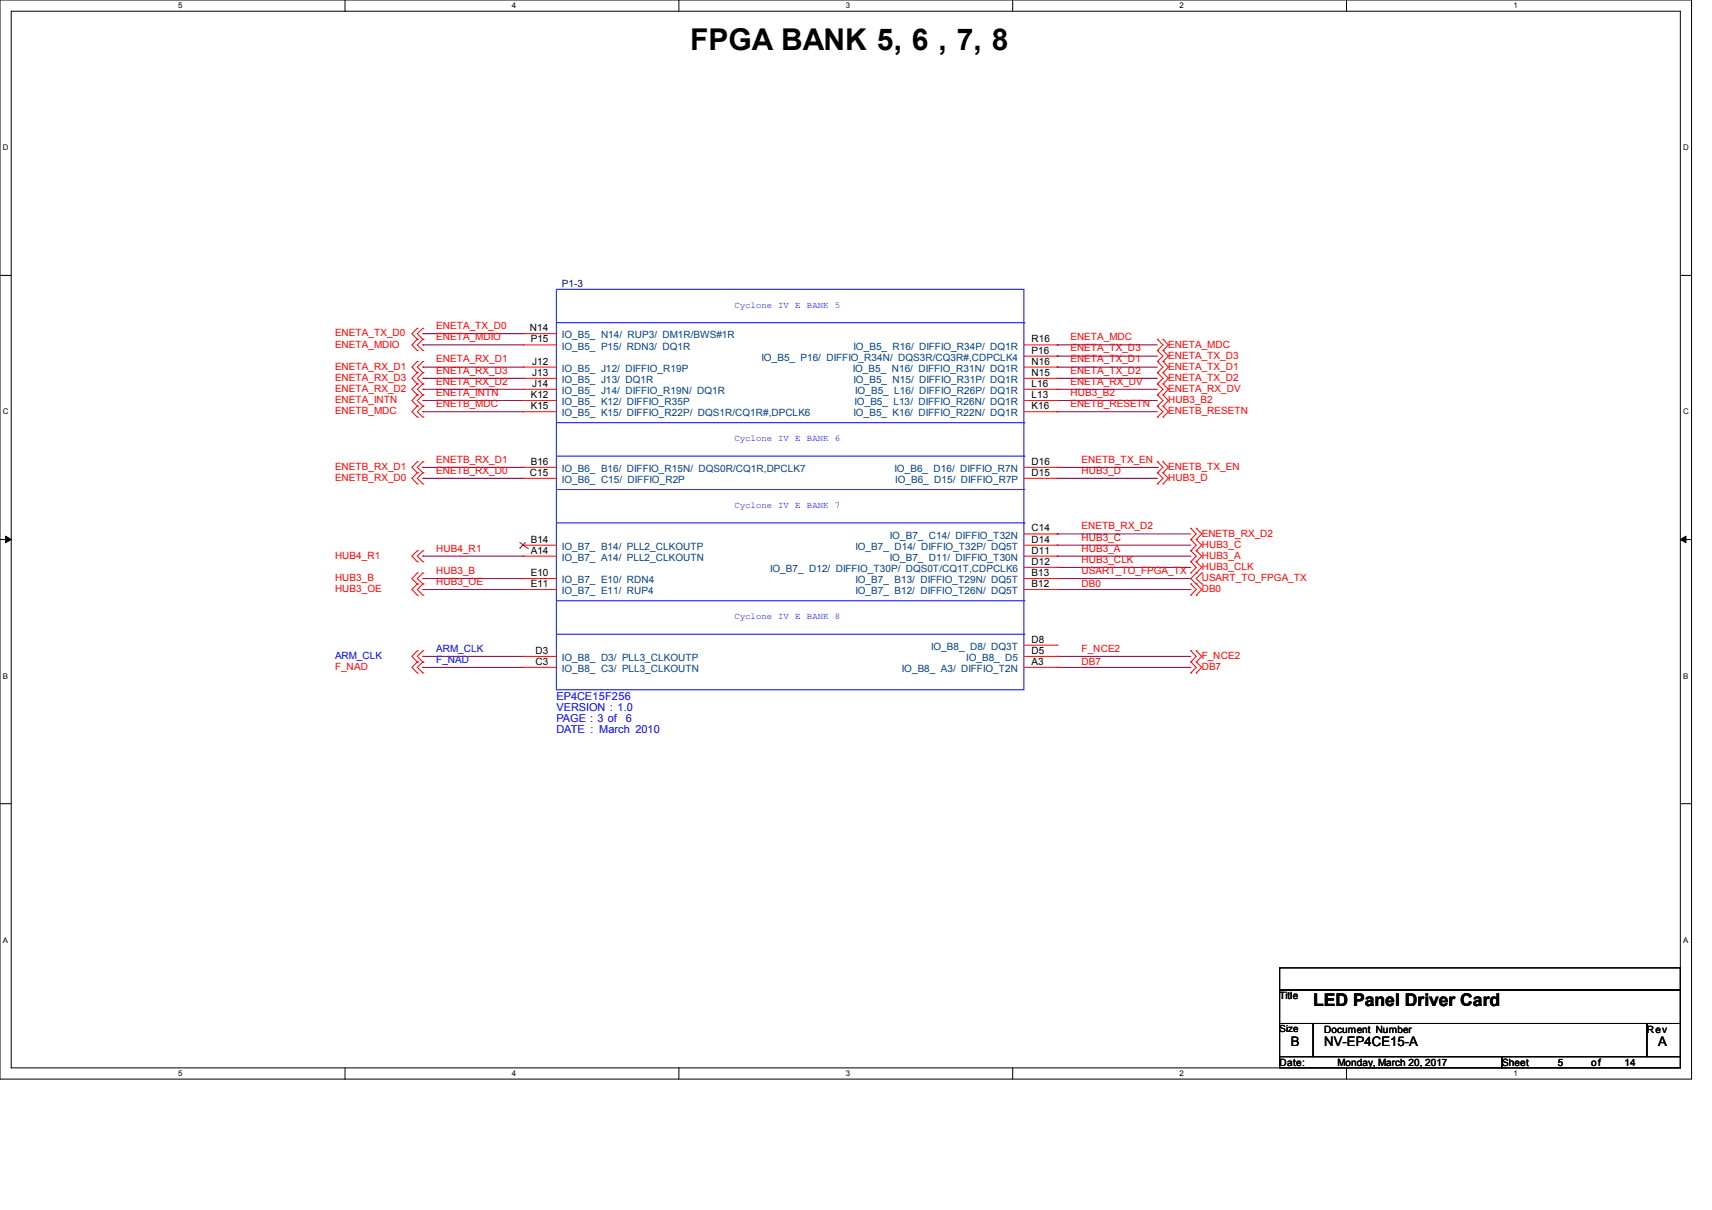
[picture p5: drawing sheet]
<svg xmlns="http://www.w3.org/2000/svg" width="297mm" height="210mm" viewBox="0 0 297 210" stroke-linecap="round" stroke-linejoin="round" font-family="sans-serif">
<defs><g id="words">
<text font-size="5.2" x="119.7" y="8.7">FPGA BANK 5, 6 , 7, 8</text>
<text font-size="3" x="227.8" y="174.7">LED Panel Driver Card</text>
<g font-size="2.3">
<text x="223.9" y="181.6">B</text>
<text x="229.7" y="181.6">NV-EP4CE15-A</text>
<text x="287.6" y="181.6">A</text>
</g>
<g font-size="1.9" fill="#00f">
<text x="96.5" y="121.4">EP4CE15F256</text>
<text x="96.5" y="123.4">VERSION : 1.0</text>
<text x="96.5" y="125.3">PAGE : 3 of</text>
<text x="108.6" y="125.3">6</text>
<text x="96.5" y="127.3">DATE : March 2010</text>
</g>
<text font-size="1.7" fill="#000080" x="97.5" y="49.9">P1-3</text>
<g font-size="1.7" fill="#f00">
<text x="58.1" y="58.4">ENETA_TX_D0</text>
<text x="75.7" y="57.1">ENETA_TX_D0</text>
<text x="75.7" y="59.1">ENETA_MDIO</text>
<text x="185.7" y="59.1">ENETA_MDC</text>
<text x="58.1" y="60.3">ENETA_MDIO</text>
<text x="58.1" y="64.2">ENETA_RX_D1</text>
<text x="75.7" y="62.9">ENETA_RX_D1</text>
<text x="75.7" y="64.9">ENETA_RX_D3</text>
<text x="185.7" y="61">ENETA_TX_D3</text>
<text x="185.7" y="64.9">ENETA_TX_D2</text>
<text x="185.7" y="62.9">ENETA_TX_D1</text>
<text x="202.7" y="60.3">ENETA_MDC</text>
<text x="202.7" y="62.2">ENETA_TX_D3</text>
<text x="202.7" y="64.2">ENETA_TX_D1</text>
<text x="58.1" y="66.1">ENETA_RX_D3</text>
<text x="58.1" y="68">ENETA_RX_D2</text>
<text x="58.1" y="70">ENETA_INTN</text>
<text x="58.1" y="71.9">ENETB_MDC</text>
<text x="75.7" y="68.7">ENETA_INTN</text>
<text x="75.7" y="70.7">ENETB_MDC</text>
<text x="75.7" y="66.8">ENETA_RX_D2</text>
<text x="185.7" y="68.7">HUB3_B2</text>
<text x="185.7" y="70.7">ENETB_RESETN</text>
<text x="185.7" y="66.8">ENETA_RX_DV</text>
<text x="202.7" y="66.1">ENETA_TX_D2</text>
<text x="202.7" y="68">ENETA_RX_DV</text>
<text x="202.7" y="70">HUB3_B2</text>
<text x="202.7" y="71.9">ENETB_RESETN</text>
<text x="58.1" y="81.5">ENETB_RX_D1</text>
<text x="58.1" y="83.5">ENETB_RX_D0</text>
<text x="75.7" y="80.3">ENETB_RX_D1</text>
<text x="75.7" y="82.2">ENETB_RX_D0</text>
<text x="187.6" y="82.2">HUB3_D</text>
<text x="187.6" y="80.3">ENETB_TX_EN</text>
<text x="202.7" y="83.5">HUB3_D</text>
<text x="202.7" y="81.5">ENETB_TX_EN</text>
<text x="75.7" y="95.7">HUB4_R1</text>
<text x="187.6" y="93.8">HUB3_C</text>
<text x="187.6" y="95.7">HUB3_A</text>
<text x="187.6" y="91.9">ENETB_RX_D2</text>
<text x="208.5" y="93.1">ENETB_RX_D2</text>
<text x="208.5" y="95">HUB3_C</text>
<text x="58.1" y="100.8">HUB3_B</text>
<text x="58.1" y="97">HUB4_R1</text>
<text x="75.7" y="99.6">HUB3_B</text>
<text x="75.7" y="101.5">HUB3_OE</text>
<text x="187.6" y="97.7">HUB3_CLK</text>
<text x="187.6" y="101.9">DB0</text>
<text x="187.6" y="99.6">USART_TO_FPGA_TX</text>
<text x="208.5" y="97">HUB3_A</text>
<text x="208.5" y="98.9">HUB3_CLK</text>
<text x="208.5" y="100.8">USART_TO_FPGA_TX</text>
<text x="58.1" y="102.8">HUB3_OE</text>
<text x="208.5" y="102.8">DB0</text>
<text x="187.6" y="113.1">F_NCE2</text>
<text x="58.1" y="116.3">F_NAD</text>
<text x="187.6" y="115.4">DB7</text>
<text x="208.5" y="114.3">F_NCE2</text>
<text x="208.5" y="116.3">DB7</text>
</g>
<g font-size="1.7">
<text x="91.9" y="57.5">N14</text>
<text x="92.1" y="59.4">P15</text>
<text x="179" y="59.4">R16</text>
<text x="92.3" y="63.3">J12</text>
<text x="92.3" y="65.2">J13</text>
<text x="179" y="65.2">N15</text>
<text x="179" y="63.3">N16</text>
<text x="179" y="61.4">P16</text>
<text x="92.1" y="69.1">K12</text>
<text x="92.1" y="71">K15</text>
<text x="92.3" y="67.1">J14</text>
<text x="179" y="71">K16</text>
<text x="179" y="69.1">L13</text>
<text x="179" y="67.1">L16</text>
<text x="91.9" y="82.6">C15</text>
<text x="92.1" y="80.7">B16</text>
<text x="179" y="82.6">D15</text>
<text x="179" y="80.7">D16</text>
<text x="92.1" y="94.2">B14</text>
<text x="179" y="92.2">C14</text>
<text x="179" y="94.2">D14</text>
<text x="92.1" y="101.9">E11</text>
<text x="92.1" y="100">E10</text>
<text x="92.1" y="96.1">A14</text>
<text x="179" y="96.1">D11</text>
<text x="179" y="98">D12</text>
<text x="179" y="100">B13</text>
<text x="179" y="101.9">B12</text>
<text x="92.9" y="113.5">D3</text>
<text x="179" y="111.5">D8</text>
<text x="179" y="113.5">D5</text>
<text x="92.9" y="115.4">C3</text>
<text x="179" y="115.4">A3</text>
<text x="222" y="173.4">Title</text>
<text x="222" y="179.2">Size</text>
<text x="229.7" y="179.2">Document Number</text>
<text x="285.7" y="179.2">Rev</text>
<text x="222" y="185">Date:</text>
<text x="232.1" y="185">Monday, March 20, 2017</text>
<text x="260.6" y="185">Sheet</text>
<text x="270.2" y="185">5</text>
<text x="276.1" y="185">of</text>
<text x="281.8" y="185">14</text>
</g>
<g font-size="1.7" fill="#004080">
<text x="97.5" y="58.7">IO_B5_ N14/ RUP3/ DM1R/BWS#1R</text>
<text x="97.5" y="60.7">IO_B5_ P15/ RDN3/ DQ1R</text>
<text x="97.5" y="64.5">IO_B5_ J12/ DIFFIO_R19P</text>
<text x="132.1" y="62.6">IO_B5_ P16/ DIFFIO_R34N/ DQS3R/CQ3R#,CDPCLK4</text>
<text x="147.9" y="64.5">IO_B5_ N16/ DIFFIO_R31N/ DQ1R</text>
<text x="148.1" y="60.7">IO_B5_ R16/ DIFFIO_R34P/ DQ1R</text>
<text x="97.5" y="66.5">IO_B5_ J13/ DQ1R</text>
<text x="97.5" y="68.4">IO_B5_ J14/ DIFFIO_R19N/ DQ1R</text>
<text x="97.5" y="70.3">IO_B5_ K12/ DIFFIO_R35P</text>
<text x="148.1" y="66.5">IO_B5_ N15/ DIFFIO_R31P/ DQ1R</text>
<text x="148.2" y="70.3">IO_B5_ L13/ DIFFIO_R26N/ DQ1R</text>
<text x="148.4" y="68.4">IO_B5_ L16/ DIFFIO_R26P/ DQ1R</text>
<text x="97.5" y="72.3">IO_B5_ K15/ DIFFIO_R22P/ DQS1R/CQ1R#,DPCLK6</text>
<text x="148.1" y="72.3">IO_B5_ K16/ DIFFIO_R22N/ DQ1R</text>
<text x="97.5" y="81.9">IO_B6_ B16/ DIFFIO_R15N/ DQS0R/CQ1R,DPCLK7</text>
<text x="97.5" y="83.8">IO_B6_ C15/ DIFFIO_R2P</text>
<text x="155.2" y="81.9">IO_B6_ D16/ DIFFIO_R7N</text>
<text x="155.3" y="83.8">IO_B6_ D15/ DIFFIO_R7P</text>
<text x="97.5" y="95.4">IO_B7_ B14/ PLL2_CLKOUTP</text>
<text x="148.4" y="95.4">IO_B7_ D14/ DIFFIO_T32P/ DQ5T</text>
<text x="154.4" y="93.5">IO_B7_ C14/ DIFFIO_T32N</text>
<text x="97.5" y="101.2">IO_B7_ E10/ RDN4</text>
<text x="97.5" y="97.3">IO_B7_ A14/ PLL2_CLKOUTN</text>
<text x="133.6" y="99.3">IO_B7_ D12/ DIFFIO_T30P/ DQS0T/CQ1T,CDPCLK6</text>
<text x="148.4" y="101.2">IO_B7_ B13/ DIFFIO_T29N/ DQ5T</text>
<text x="154.4" y="97.3">IO_B7_ D11/ DIFFIO_T30N</text>
<text x="97.5" y="103.1">IO_B7_ E11/ RUP4</text>
<text x="148.4" y="103.1">IO_B7_ B12/ DIFFIO_T26N/ DQ5T</text>
<text x="161.5" y="112.8">IO_B8_ D8/ DQ3T</text>
<text x="97.5" y="116.6">IO_B8_ C3/ PLL3_CLKOUTN</text>
<text x="97.5" y="114.7">IO_B8_ D3/ PLL3_CLKOUTP</text>
<text x="156.4" y="116.6">IO_B8_ A3/ DIFFIO_T2N</text>
<text x="167.6" y="114.7">IO_B8_ D5</text>
</g>
<g font-size="1.7" fill="#00f">
<text x="75.7" y="113.1">ARM_CLK</text>
<text x="58.1" y="114.3">ARM_CLK</text>
<text x="75.7" y="115">F_NAD</text>
</g>
<g font-size="1.6" fill="#00f">
<text x="127.4" y="53.4">Cyclone IV E BANK 5</text>
<text x="127.4" y="76.5">Cyclone IV E BANK 6</text>
<text x="127.4" y="88.1">Cyclone IV E BANK 7</text>
<text x="127.4" y="107.4">Cyclone IV E BANK 8</text>
</g>
<g font-size="1.4">
<text x="30.9" y="1.4">5</text>
<text x="88.8" y="1.4">4</text>
<text x="146.7" y="1.4">3</text>
<text x="204.6" y="1.4">2</text>
<text x="262.6" y="1.4">1</text>
<text x=".5" y="26.1">D</text>
<text x="292" y="26.1">D</text>
<text x=".5" y="71.9">C</text>
<text x="292" y="71.9">C</text>
<text x=".5" y="117.8">B</text>
<text x="292" y="117.8">B</text>
<text x=".5" y="163.6">A</text>
<text x="292" y="163.6">A</text>
<text x="30.9" y="186.8">5</text>
<text x="88.8" y="186.8">4</text>
<text x="146.7" y="186.8">3</text>
<text x="204.6" y="186.8">2</text>
<text x="262.6" y="186.8">1</text>
</g>
</g></defs>
<path d="M0 0h293.5v187.3h-293.5zM1.9 1.9h289.6v183.4h-289.6z" fill="none" stroke="#000" stroke-width=".17"/>
<g fill="#fff">
<path d="M30.9 .2h.8v1.5h-.8z"/>
<path d="M30.9 185.5h.8v1.6h-.8z"/>
</g>
<path d="M59.9 0v1.9M59.9 185.3v2" fill="none" stroke="#000" stroke-width=".17"/>
<g fill="#fff">
<path d="M88.8 .2h.8v1.5h-.8z"/>
<path d="M88.8 185.5h.8v1.6h-.8z"/>
</g>
<path d="M117.8 0v1.9M117.8 185.3v2" fill="none" stroke="#000" stroke-width=".17"/>
<g fill="#fff">
<path d="M146.7 .2h.8v1.5h-.8z"/>
<path d="M146.7 185.5h.8v1.6h-.8z"/>
</g>
<path d="M175.7 0v1.9M175.7 185.3v2" fill="none" stroke="#000" stroke-width=".17"/>
<g fill="#fff">
<path d="M204.6 .2h.8v1.5h-.8z"/>
<path d="M204.6 185.5h.8v1.6h-.8z"/>
</g>
<path d="M233.6 0v1.9M233.6 185.3v2" fill="none" stroke="#000" stroke-width=".17"/>
<g fill="#fff">
<path d="M262.6 .2h.7v1.5h-.7z"/>
<path d="M262.6 185.5h.7v1.6h-.7z"/>
<path d="M.5 24.8h1v1.6h-1z"/>
<path d="M292 24.8h1v1.6h-1z"/>
<path d="M.5 70.7h1v1.5h-1z"/>
<path d="M292 70.7h1v1.5h-1z"/>
</g>
<path d="M0 47.8h1.9M291.5 47.8h2" fill="none" stroke="#000" stroke-width=".17"/>
<g fill="#fff">
<path d="M.5 116.5h.9v1.6h-.9z"/>
<path d="M292 116.5h.9v1.6h-.9z"/>
</g>
<path d="M0 93.6h1.9M291.5 93.6h2" fill="none" stroke="#000" stroke-width=".17"/>
<path d="M1 93l.9 .6-.9 .6zM291.5 93.6l1-.6v1.2z" fill="#000" stroke="#000" stroke-width=".17"/>
<g fill="#fff">
<path d="M.5 162.4h.9v1.5h-.9z"/>
<path d="M292 162.4h.9v1.5h-.9z"/>
</g>
<path d="M0 139.5h1.9M291.5 139.5h2M222 168h69.5v3.8h-69.5zM222 171.8h69.5v5.8h-69.5zM222 177.6h5.8v5.8h-5.8zM227.8 177.6h57.9v5.8h-57.9zM285.7 177.6h5.8v5.8h-5.8zM222 183.4h38.6v1.9h-38.6zM260.6 183.4h30.9v1.9h-30.9z" fill="none" stroke="#000" stroke-width=".17"/>
<g fill="none" stroke="#800040" stroke-width=".17">
<path d="M73.4 57.9h.1M73.4 59.9h.1M73.4 57.9h17.4M73.4 59.9h17.4M183.4 59.9h.1M183.4 59.9h17.4M73.4 63.7h.1M73.4 65.7h.1M73.4 69.5h.1M73.4 71.5h.1M73.4 67.6h.1M73.4 63.7h17.4"/>
<path d="M73.4 65.7h17.4M73.4 69.5h17.4M73.4 71.5h17.4M73.4 67.6h17.4M183.4 61.8h.1M183.4 65.7h.1M183.4 63.7h.1M183.4 69.5h.1M183.4 71.5h.1M183.4 67.6h.1M183.4 63.7h17.4M183.4 65.7h17.4"/>
<path d="M183.4 69.5h17.4M183.4 61.8h17.4M183.4 71.5h17.4M183.4 67.6h17.4M73.4 81.1h.1M73.4 83h.1M73.4 96.5h.1M73.4 81.1h17.4M73.4 83h17.4M73.4 96.5h17.4M183.4 83h.1M183.4 94.6h.1"/>
<path d="M183.4 96.5h.1M183.4 92.7h.1M183.4 98.5h.1M183.4 81.1h17.4M183.4 83h17.4M183.4 94.6h23.2M183.4 96.5h23.2M183.4 92.7h23.2M183.4 98.5h23.2M200.8 81.1h.1M73.4 100.4h.1M73.4 102.3h.1"/>
<path d="M73.4 113.9h.1M73.4 115.8h.1M73.4 113.9h17.4M73.4 102.3h17.4M73.4 100.4h17.4M73.4 115.8h17.4M183.4 113.9h.1M183.4 102.3h.1M183.4 115.8h.1M183.4 100.4h.1M183.4 113.9h23.2M183.4 102.3h23.2"/>
<path d="M183.4 100.4h23.2M183.4 115.8h23.2"/>
</g>
<g fill="none" stroke="#f00" stroke-width=".17">
<path d="M72.4 57h.1M72.4 58.9h.1M72.4 57l-.9 .9 .9 1M72.4 58.9l-.9 1 .9 .9M73.4 57h.1M73.4 58.9h.1M73.4 57l-1 .9 1 1M73.4 58.9l-1 1 1 .9M90.8 57.9h.1M90.8 59.9h.1M90.8 57.9h5.7M90.8 59.9h5.7"/>
<path d="M177.6 59.9h5.8M183.4 59.9h.1M200.8 58.9h.1M200.8 58.9l1 1-1 .9M201.8 58.9h.1M201.8 58.9l.9 1-.9 .9M72.4 60.8h.1M72.4 62.7h.1M72.4 64.7h.1M72.4 66.6h.1M72.4 68.5h.1M72.4 70.5h.1"/>
<path d="M72.4 72.4h.1M72.4 62.7l-.9 1 .9 1M72.4 64.7l-.9 1 .9 .9M72.4 66.6l-.9 1 .9 .9M72.4 68.5l-.9 1 .9 1M72.4 70.5l-.9 1 .9 .9M73.4 60.8h.1M73.4 62.7h.1M73.4 64.7h.1M73.4 66.6h.1M73.4 68.5h.1M73.4 70.5h.1"/>
<path d="M73.4 72.4h.1M73.4 62.7l-1 1 1 1M73.4 64.7l-1 1 1 .9M73.4 66.6l-1 1 1 .9M73.4 68.5l-1 1 1 1M73.4 70.5l-1 1 1 .9M90.8 63.7h.1M90.8 65.7h.1M90.8 67.6h.1M90.8 69.5h.1M90.8 71.5h.1M90.8 63.7h5.7"/>
<path d="M90.8 65.7h5.7M90.8 67.6h5.7M90.8 69.5h5.7M90.8 71.5h5.7M177.6 63.7h5.8M177.6 65.7h5.8M177.6 67.6h5.8M177.6 69.5h5.8M177.6 71.5h5.8M177.6 61.8h5.8M183.4 71.5h.1M183.4 69.5h.1"/>
<path d="M183.4 67.6h.1M183.4 65.7h.1M183.4 63.7h.1M183.4 61.8h.1M200.8 60.8h.1M200.8 62.7h.1M200.8 64.7h.1M200.8 66.6h.1M200.8 68.5h.1M200.8 70.5h.1M200.8 72.4h.1M200.8 60.8l1 1-1 .9"/>
<path d="M200.8 62.7l1 1-1 1M200.8 64.7l1 1-1 .9M200.8 66.6l1 1-1 .9M200.8 68.5l1 1-1 1M200.8 70.5l1 1-1 .9M201.8 60.8h.1M201.8 62.7h.1M201.8 64.7h.1M201.8 66.6h.1M201.8 68.5h.1M201.8 70.5h.1M201.8 72.4h.1"/>
<path d="M201.8 60.8l.9 1-.9 .9M201.8 62.7l.9 1-.9 1M201.8 64.7l.9 1-.9 .9M201.8 66.6l.9 1-.9 .9M201.8 68.5l.9 1-.9 1M201.8 70.5l.9 1-.9 .9M72.4 80.1h.1M72.4 82h.1M72.4 84h.1M72.4 99.4h.1M72.4 95.6h.1M72.4 97.5h.1"/>
<path d="M72.4 80.1l-.9 1 .9 .9M72.4 82l-.9 1 .9 1M72.4 99.4l-.9 1 .9 .9M72.4 95.6l-.9 .9 .9 1M73.4 80.1h.1M73.4 82h.1M73.4 84h.1M73.4 99.4h.1M73.4 95.6h.1M73.4 97.5h.1M73.4 80.1l-1 1 1 .9M73.4 82l-1 1 1 1"/>
<path d="M73.4 99.4l-1 1 1 .9M73.4 95.6l-1 .9 1 1M90.8 81.1h.1M90.8 83h.1M90.8 96.5h.1M90.8 94.6h.1M90.8 81.1h5.7M90.8 83h5.7M90.8 96.5h5.7M90.8 94.6h5.7M177.6 81.1h5.8M177.6 83h5.8"/>
<path d="M177.6 96.5h5.8M177.6 94.6h5.8M177.6 92.7h5.8M177.6 98.5h5.8M183.4 83h.1M183.4 81.1h.1M183.4 92.7h.1M183.4 94.6h.1M183.4 96.5h.1M183.4 98.5h.1M200.8 84h.1M200.8 82h.1"/>
<path d="M200.8 80.1h.1M200.8 82l1 1-1 1M200.8 80.1l1 1-1 .9M201.8 84h.1M201.8 82h.1M201.8 80.1h.1M201.8 82l.9 1-.9 1M201.8 80.1l.9 1-.9 .9M206.6 93.6h.1M206.6 91.7h.1M206.6 95.6h.1M206.6 97.5h.1"/>
<path d="M206.6 99.4h.1M206.6 91.7l.9 1-.9 .9M206.6 93.6l.9 1-.9 1M206.6 95.6l.9 .9-.9 1M206.6 97.5l.9 1-.9 .9M207.5 93.6h.1M207.5 91.7h.1M207.5 95.6h.1M207.5 97.5h.1M207.5 99.4h.1M207.5 91.7l1 1-1 .9M207.5 93.6l1 1-1 1"/>
<path d="M207.5 95.6l1 .9-1 1M207.5 97.5l1 1-1 .9M207.5 99.4l-.9 1 1.9 1.9-1 1M208.5 99.4h.1M208.5 99.4l-1 1 1 .9M72.4 101.3h.1M72.4 103.3h.1M72.4 112.9h.1M72.4 114.9h.1M72.4 116.8h.1M72.4 101.3l-.9 1 .9 1M72.4 112.9l-.9 1 .9 1"/>
<path d="M72.4 114.9l-.9 .9 .9 1M73.4 101.3h.1M73.4 103.3h.1M73.4 112.9h.1M73.4 114.9h.1M73.4 116.8h.1M73.4 101.3l-1 1 1 1M73.4 112.9l-1 1 1 1M73.4 114.9l-1 .9 1 1M90.8 102.3h.1M90.8 100.4h.1M90.8 115.8h.1"/>
<path d="M90.8 113.9h.1M90.8 102.3h5.7M90.8 100.4h5.7M90.8 115.8h5.7M90.8 113.9h5.7M177.6 102.3h5.8M177.6 100.4h5.8M177.6 115.8h5.8M177.6 113.9h5.8M177.6 112h5.8M183.4 100.4h.1M183.4 102.3h.1"/>
<path d="M183.4 112h.1M183.4 113.9h.1M183.4 115.8h.1M206.6 103.3h.1M206.6 101.3h.1M206.6 114.9h.1M206.6 112.9h.1M206.6 116.8h.1M206.6 101.3l.9 1-.9 1M206.6 112.9l.9 1-.9 1M206.6 114.9l.9 .9-.9 1M207.5 103.3h.1"/>
<path d="M207.5 101.3h.1M207.5 114.9h.1M207.5 112.9h.1M207.5 116.8h.1M207.5 112.9l1 1-1 1M207.5 114.9l1 .9-1 1M208.5 101.3h.1"/>
</g>
<g fill="none" stroke="#00f" stroke-width=".17">
<path d="M96.5 50.2h81.1v69.5h-81.1zM96.5 56h81.1M177.6 56h.1M96.5 73.4h81.1M96.5 79.2h81.1M177.6 73.4h.1M177.6 79.2h.1M96.5 85h81.1M96.5 90.8h81.1M177.6 85h.1M177.6 90.8h.1M96.5 104.3h81.1"/>
<path d="M96.5 110.1h81.1M177.6 104.3h.1M177.6 110.1h.1"/>
</g>
<path d="M90.1 95.2h.1M90.1 94.1l1.4 1.1M91.2 94.1l-1.1 1.1M91.5 95.2h.1" fill="none" stroke="#804000" stroke-width=".17"/>
<use href="#words"/>
</svg>
